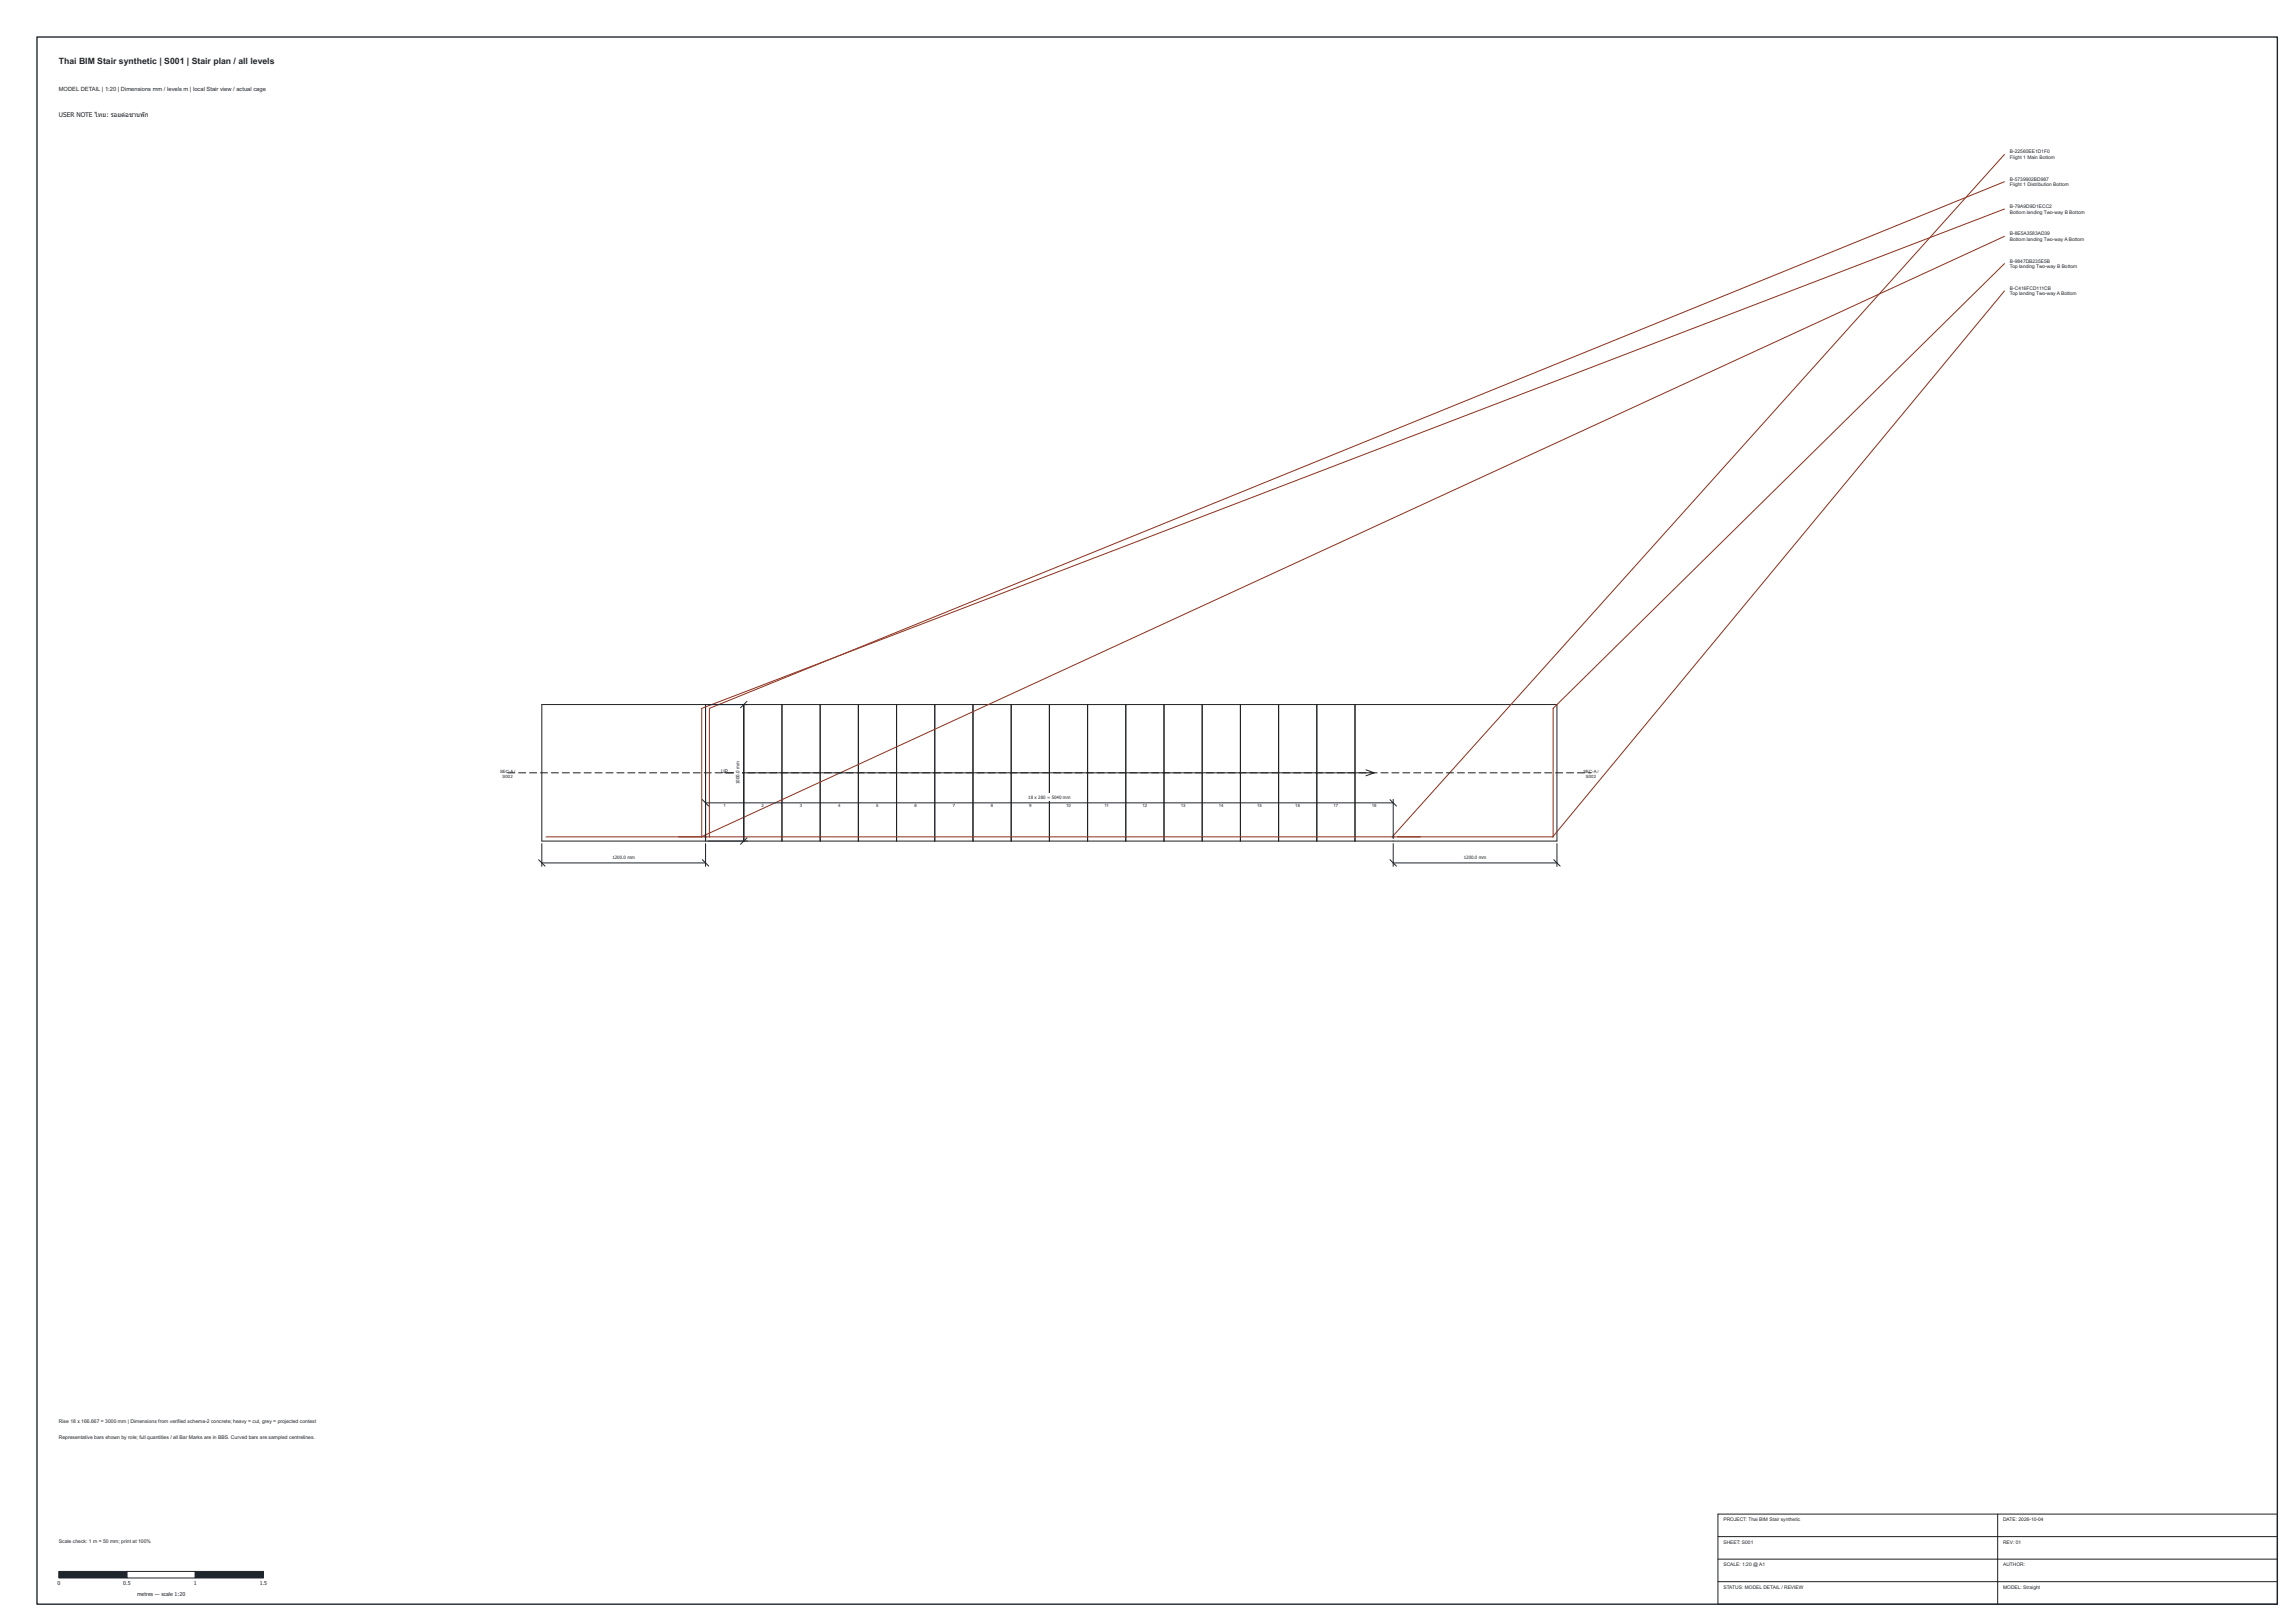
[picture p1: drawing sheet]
<svg xmlns="http://www.w3.org/2000/svg" width="841mm" height="594mm" viewBox="0 0 841 594" stroke-linecap="round" stroke-linejoin="round" font-family="sans-serif">
<defs><g id="words">
<text font-size="3.2" fill="#1e242c" x="21.6" y="23.4">Thai BIM Stair synthetic | S001 | Stair plan / all levels</text>
<g font-size="2.4" fill="#1e242c">
<text x="21.6" y="42.9">USER NOTE ไทย: รอยตอชานพัก</text>
<text x="45.9" y="42.9">่</text>
</g>
<text font-size="2.1" fill="#1e242c" x="21.6" y="33.5">MODEL DETAIL | 1:20 | Dimensions mm / levels m | local Stair view / actual cage</text>
<g font-size="1.9" fill="#1e242c">
<text x="264.3" y="283.2">UP</text>
<text x="21.6" y="521.2">Rise 18 x 166.667 = 3000 mm | Dimensions from verified schema-2 concrete; heavy = cut, grey = projected context</text>
<text x="21.6" y="527.2">Representative bars shown by role; full quantities / all Bar Marks are in BBS. Curved bars are sampled centrelines.</text>
<text x="21.6" y="565.2">Scale check: 1 m = 50 mm; print at 100%</text>
<text x="21" y="580.7">0</text>
<text x="45.2" y="580.7">0.5</text>
<text x="71" y="580.7">1</text>
<text x="95.2" y="580.7">1.5</text>
<text x="50.2" y="584.5">metres — scale 1:20</text>
</g>
<g font-size="1.8" fill="#1e242c">
<text x="736.6" y="56.2">B-22560EE1D1F0</text>
<text x="736.6" y="58.2">Flight 1 Main Bottom</text>
<text x="736.6" y="66.2">B-5739902BD987</text>
<text x="736.6" y="68.2">Flight 1 Distribution Bottom</text>
<text x="736.6" y="76.2">B-79A9D9D1ECC2</text>
<text x="736.6" y="78.2">Bottom landing Two-way B Bottom</text>
<text x="736.6" y="86.2">B-8E5A3583AD39</text>
<text x="736.6" y="88.2">Bottom landing Two-way A Bottom</text>
<text x="736.6" y="96.2">B-9847DB235E5B</text>
<text x="736.6" y="98.2">Top landing Two-way B Bottom</text>
<text x="736.6" y="106.2">B-C416FCD111CB</text>
<text x="736.6" y="108.2">Top landing Two-way A Bottom</text>
<text x="631.6" y="557.2">PROJECT: Thai BIM Stair synthetic</text>
<text x="734.1" y="557.2">DATE: 2026-10-04</text>
<text x="631.6" y="565.4">SHEET: S001</text>
<text x="734.1" y="565.4">REV: 01</text>
<text x="631.6" y="573.7">SCALE: 1:20 @ A1</text>
<text x="734.1" y="573.7">AUTHOR:</text>
<text x="631.6" y="581.9">STATUS: MODEL DETAIL / REVIEW</text>
<text x="734.1" y="581.9">MODEL: Straight</text>
</g>
<g font-size="1.6" fill="#1e242c">
<text x="183.2" y="283">SEC-A /</text>
<text x="184.2" y="284.8">S002</text>
<text x="271.1" y="287.2" transform="rotate(-90 271.1 287.2)">1000.0 mm</text>
<text x="580.2" y="283">SEC-A /</text>
<text x="581.2" y="284.8">S002</text>
<text x="376.8" y="292.6">18 x 280 =</text>
<text x="385.4" y="292.6">5040 mm</text>
<text x="265.1" y="295.5">1</text>
<text x="279.1" y="295.5">2</text>
<text x="293.1" y="295.5">3</text>
<text x="307.1" y="295.5">4</text>
<text x="321.1" y="295.5">5</text>
<text x="335.1" y="295.5">6</text>
<text x="349.1" y="295.5">7</text>
<text x="363.1" y="295.5">8</text>
<text x="377.1" y="295.5">9</text>
<text x="390.7" y="295.5">10</text>
<text x="404.7" y="295.5">11</text>
<text x="418.7" y="295.5">12</text>
<text x="432.7" y="295.5">13</text>
<text x="446.7" y="295.5">14</text>
<text x="460.7" y="295.5">15</text>
<text x="474.7" y="295.5">16</text>
<text x="488.7" y="295.5">17</text>
<text x="502.7" y="295.5">18</text>
<text x="224.4" y="314.6">1200.0 mm</text>
<text x="536.4" y="314.6">1200.0 mm</text>
</g>
</g></defs>
<g fill="none" stroke="#202020" stroke-width=".37">
<path d="M198.6 258.1h372v50h-372zM258.6 258.1v50M272.6 258.1v50M286.6 258.1v50M300.6 258.1v50M314.6 258.1v50M328.6 258.1v50M342.6 258.1v50M356.6 258.1v50M370.6 258.1v50M384.6 258.1v50M398.6 258.1v50"/>
<path d="M412.6 258.1v50M426.6 258.1v50M440.6 258.1v50M454.6 258.1v50M468.6 258.1v50M482.6 258.1v50M496.6 258.1v50M186.1 283.1h2.6M190.1 283.1h2.6M194.1 283.1h2.6M198.1 283.1h2.6M202.1 283.1h2.6"/>
<path d="M206.1 283.1h2.6M210.1 283.1h2.6M214.1 283.1h2.6M218.1 283.1h2.6M222.1 283.1h2.6M226.1 283.1h2.6M230.1 283.1h2.6M234.1 283.1h2.6M238.1 283.1h2.6M242.1 283.1h2.6M246.1 283.1h2.6M250.1 283.1h2.6"/>
<path d="M254.1 283.1h2.6M258.1 283.1h2.6M262.1 283.1h2.6M265.6 283.1h239.1M500.6 282l3 1.1-3 1.1M506.1 283.1h2.6M510.1 283.1h2.6M514.1 283.1h2.6M518.1 283.1h2.6M522.1 283.1h2.6M526.1 283.1h2.6M530.1 283.1h2.6"/>
<path d="M534.1 283.1h2.6M538.1 283.1h2.6M542.1 283.1h2.6M546.1 283.1h2.6M550.1 283.1h2.6M554.1 283.1h2.6M558.1 283.1h2.6M562.1 283.1h2.6M566.1 283.1h2.6M570.1 283.1h2.6M574.1 283.1h2.6M578.1 283.1h2.6"/>
<path d="M582.1 283.1h1M629.6 554.6h205v33h-205zM732.1 554.6v33M629.6 562.8h205M629.6 571.1h205M629.6 579.3h205"/>
</g>
<path d="M734.6 56.6l-224.4 249.9M734.6 66.6l-474.6 192.9v47.2M734.6 76.6l-477.4 182.9v47.2M734.6 96.6l-165.4 162.9v47.2M734.6 86.6l-477.6 219.9M734.6 106.6l-165.6 199.9h-368.9" fill="none" stroke="#8c301b" stroke-width=".37"/>
<path d="M21.6 575.6h25v2.4h-25z" fill="#1e242c" stroke="#1e242c" stroke-width=".37"/>
<path d="M46.6 575.6h25v2.4h-25z" fill="#fff" stroke="#1e242c" stroke-width=".37"/>
<path d="M71.6 575.6h25v2.4h-25z" fill="#1e242c" stroke="#1e242c" stroke-width=".37"/>
<path d="M259.6 258.1h14.2M272.6 258.1v50M273.7 256.9l-2.3 2.3M259.6 308.1h14.2M273.7 306.9l-2.3 2.3" fill="none" stroke="#1e242c" stroke-width=".37"/>
<path d="M269 275.9h2.8v14.3h-2.8z" fill="#fff"/>
<path d="M257.4 292.9l2.3 2.3M258.6 292.9v14.2M258.6 294.1h252M509.4 292.9l2.3 2.3M510.6 292.9v14.2" fill="none" stroke="#1e242c" stroke-width=".37"/>
<path d="M371.3 290.5h26.5v2.8h-26.5z" fill="#fff"/>
<path d="M197.4 314.9l2.3 2.3M198.6 309.1v8.2M198.6 316.1h60M257.4 314.9l2.3 2.3M258.6 309.1v8.2" fill="none" stroke="#1e242c" stroke-width=".37"/>
<path d="M221.4 312.5h14.3v2.8h-14.3z" fill="#fff"/>
<path d="M509.4 314.9l2.3 2.3M510.6 309.1v8.2M510.6 316.1h60M569.4 314.9l2.3 2.3M570.6 309.1v8.2" fill="none" stroke="#1e242c" stroke-width=".37"/>
<path d="M533.4 312.5h14.3v2.8h-14.3z" fill="#fff"/>
<path d="M13.6 13.6h821v574h-821z" fill="none" stroke="#1e242c" stroke-width=".5"/>
<use href="#words"/>
</svg>
